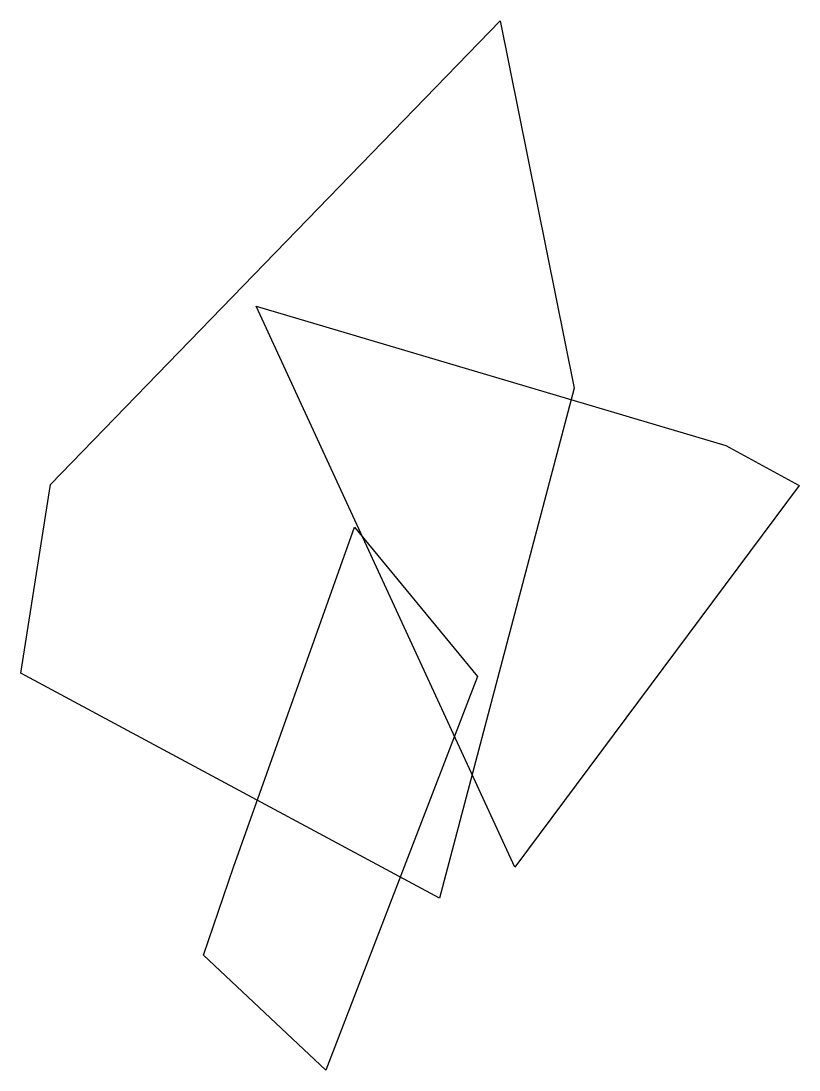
# Model space of a CAD drawing. Extents: x -1.88 to 1.33, y -1.62 to 2.7.
import ezdxf

# ---------------------------------------------------------------- set-up
doc = ezdxf.new("R2010")
doc.units = 0

msp = doc.modelspace()

# ---------------------------------------------------------------- linework, layer by layer
at = {"layer": 'OUTLINE_nt', "linetype": 'CONTINUOUS'}
msp.add_polyline3d([(-0.157, -0.9127, 0), (-1.8822, 0.0142, 0), (-1.7602, 0.7907, 0), (0.094, 2.7008, 0), (0.3984, 1.1883, 0), (-0.157, -0.9127, 0)], close=True, dxfattribs=at)
at = {"layer": 'OUTLINE_ot', "linetype": 'CONTINUOUS'}
msp.add_polyline3d([(0.1543, -0.7856, 0), (-0.9124, 1.5255, 0), (1.0233, 0.9516, 0), (1.3254, 0.7871, 0), (0.1543, -0.7856, 0)], close=True, dxfattribs=at)
at = {"layer": 'OUTLINE_q', "linetype": 'CONTINUOUS'}
msp.add_polyline3d([(-0.6257, -1.6212, 0), (-1.1301, -1.1484, 0), (-1.0058, -0.7851, 0), (-0.5076, 0.615, 0), (0, 0, 0), (-0.6257, -1.6212, 0)], close=True, dxfattribs=at)

doc.saveas('drawing.dxf')
